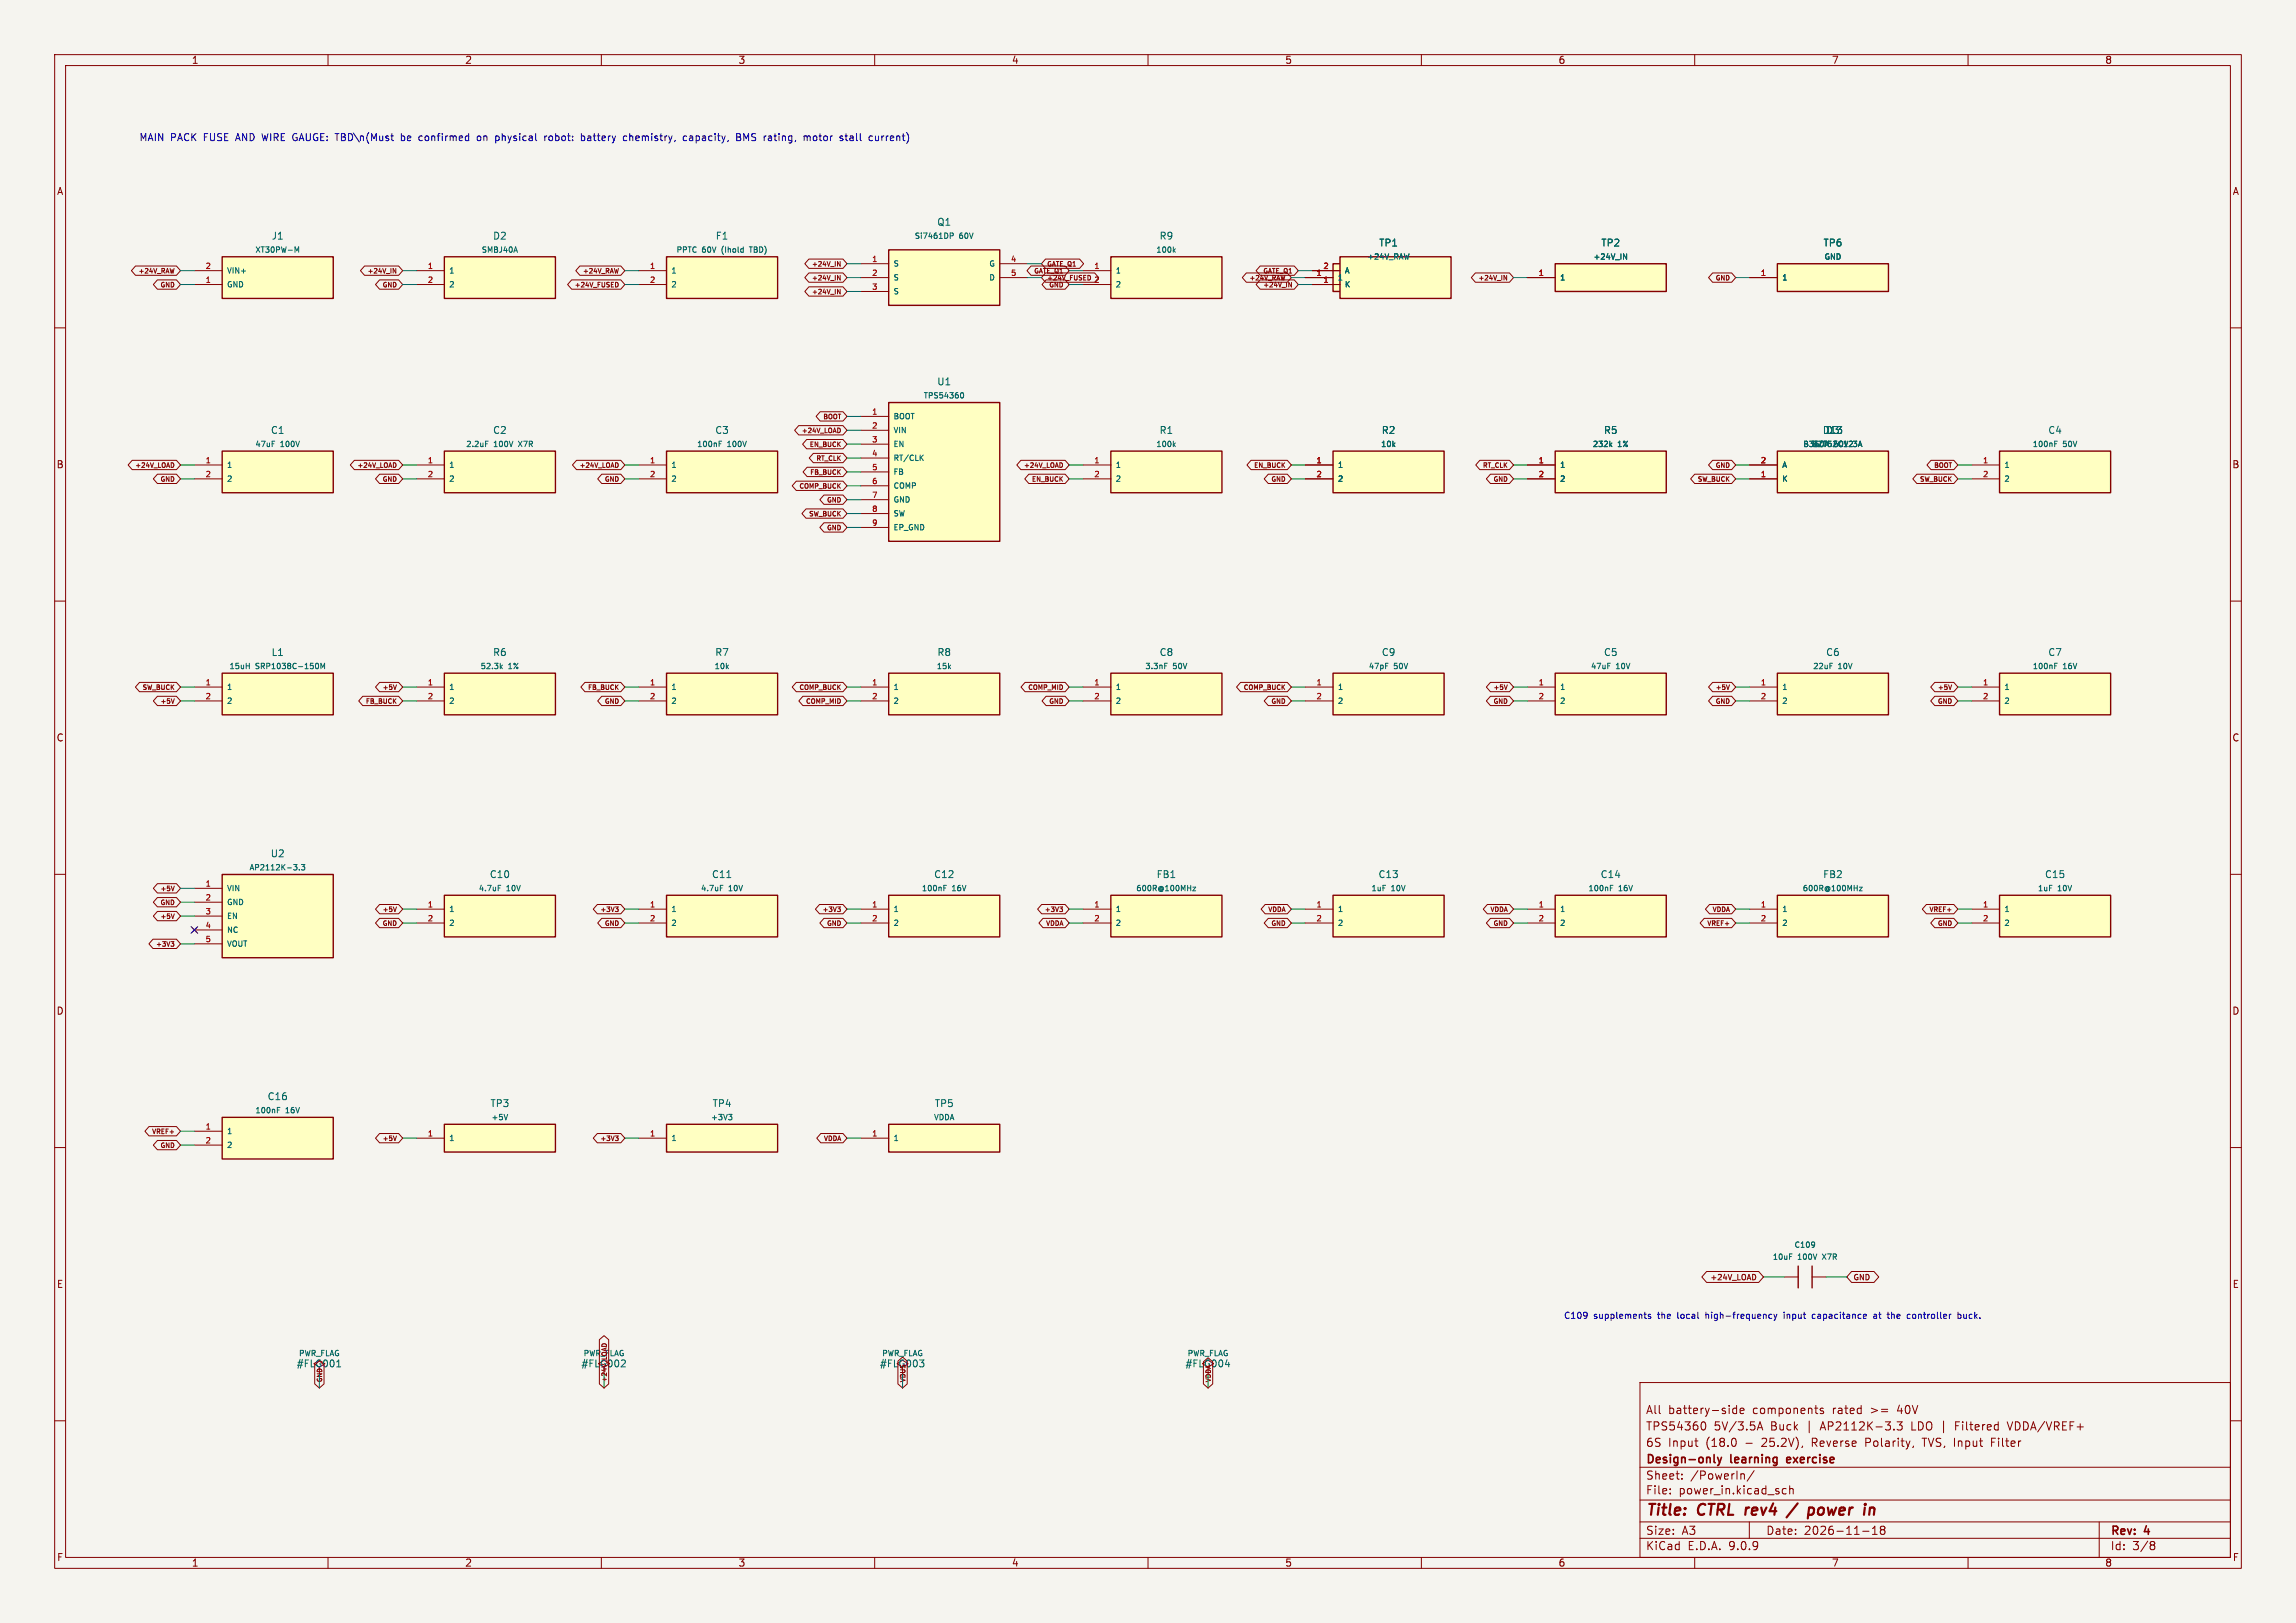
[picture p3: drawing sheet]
<svg xmlns="http://www.w3.org/2000/svg" width="420mm" height="297mm" viewBox="0 0 420 297" stroke-linecap="round" stroke-linejoin="round" font-family="sans-serif">
<defs><g id="words">
<g font-size="2.8" fill="#840000">
<text x="301" y="277.9">Title:</text>
<text x="310.6" y="277.9">CTRL</text>
<text x="320.1" y="277.9">rev4</text>
<text x="333.2" y="277.9">power</text>
</g>
<g font-size="2.1" fill="#840000">
<text x="301" y="262">TPS54360</text>
<text x="301" y="259">All</text>
<text x="305.1" y="259">battery-side</text>
<text x="313.5" y="262">5V/3.5A</text>
<text x="320.7" y="259">components</text>
<text x="323.9" y="262">Buck</text>
<text x="330.6" y="262">|</text>
<text x="333.3" y="262">AP2112K-3.3</text>
<text x="335.4" y="259">rated</text>
<text x="342.5" y="259">&gt;=</text>
<text x="347.5" y="259">40V</text>
<text x="350.1" y="262">LDO</text>
<text x="358.4" y="262">Filtered</text>
<text x="368.2" y="262">VDDA/VREF+</text>
<text x="301" y="268.2">Design-only</text>
<text x="301" y="265">6S</text>
<text x="305.1" y="265">Input</text>
<text x="312.1" y="265">(18.0</text>
<text x="316.7" y="268.2">learning</text>
<text x="319.4" y="265">-</text>
<text x="322.5" y="265">25.2V),</text>
<text x="327.5" y="268.2">exercise</text>
<text x="331.8" y="265">Reverse</text>
<text x="341.8" y="265">Polarity,</text>
<text x="352.4" y="265">TVS, Input</text>
<text x="365.3" y="265">Filter</text>
<text x="301" y="273.7">File:</text>
<text x="301" y="271">Sheet:</text>
<text x="307.1" y="273.7">power_in.kicad_sch</text>
<text x="309.2" y="271">/PowerIn/</text>
<text x="301" y="281.1">Size:</text>
<text x="307.6" y="281.1">A3</text>
<text x="323" y="281.1">Date:</text>
<text x="330" y="281.1">2026-11-18</text>
<text x="386" y="281.3">Rev:</text>
<text x="392.4" y="281.3">4</text>
<text x="301" y="283.9">KiCad</text>
<text x="308.7" y="283.9">E.D.A.</text>
<text x="316.3" y="283.9">9.0.9</text>
<text x="386" y="283.9">Id:</text>
<text x="390.1" y="283.9">3/8</text>
</g>
<g font-size="1.8" fill="#840000">
<text x="35" y="11.9">1</text>
<text x="85" y="11.9">2</text>
<text x="135" y="11.9">3</text>
<text x="185" y="11.9">4</text>
<text x="235" y="11.9">5</text>
<text x="285" y="11.9">6</text>
<text x="335" y="11.9">7</text>
<text x="385" y="11.9">8</text>
<text x="10.3" y="35.9">A</text>
<text x="408.3" y="35.9">A</text>
<text x="10.3" y="85.9">B</text>
<text x="408.2" y="85.9">B</text>
<text x="10.3" y="135.9">C</text>
<text x="408.2" y="135.9">C</text>
<text x="10.3" y="185.9">D</text>
<text x="408.2" y="185.9">D</text>
<text x="10.3" y="235.9">E</text>
<text x="408.3" y="235.9">E</text>
<text x="10.3" y="285.9">F</text>
<text x="35" y="286.9">1</text>
<text x="85" y="286.9">2</text>
<text x="135" y="286.9">3</text>
<text x="185" y="286.9">4</text>
<text x="235" y="286.9">5</text>
<text x="285" y="286.9">6</text>
<text x="335" y="286.9">7</text>
<text x="385" y="286.9">8</text>
<text x="408.3" y="285.9">F</text>
</g>
<g font-size="1.8" fill="#0000c2">
<text x="25.4" y="26">MAIN PACK</text>
<text x="37.4" y="26">FUSE AND WIRE GAUGE: TBD\n(Must</text>
<text x="74.4" y="26">be</text>
<text x="77.9" y="26">confirmed</text>
<text x="88.7" y="26">on</text>
<text x="92.2" y="26">physical</text>
<text x="101.4" y="26">robot:</text>
<text x="108.3" y="26">battery</text>
<text x="116.2" y="26">chemistry,</text>
<text x="127.4" y="26">capacity,</text>
<text x="137.3" y="26">BMS</text>
<text x="142.5" y="26">rating,</text>
<text x="150" y="26">motor</text>
<text x="156.8" y="26">stall</text>
<text x="162.4" y="26">current)</text>
</g>
<g font-size="1.8" fill="#006464">
<text x="171.3" y="41.5">Q1</text>
<text x="49.6" y="44">J1</text>
<text x="90.1" y="44">D2</text>
<text x="130.8" y="44">F1</text>
<text x="212" y="44">R9</text>
<text x="252.2" y="45.3">TP1</text>
<text x="292.8" y="45.3">TP2</text>
<text x="333.5" y="45.3">TP6</text>
<text x="171.3" y="70.7">U1</text>
<text x="49.5" y="79.6">C1</text>
<text x="90.1" y="79.6">C2</text>
<text x="130.7" y="79.6">C3</text>
<text x="212" y="79.6">R1</text>
<text x="252.7" y="79.6">R2</text>
<text x="293.3" y="79.6">R5</text>
<text x="333.3" y="79.6">D13</text>
<text x="333.9" y="79.6">D3</text>
<text x="374.6" y="79.6">C4</text>
<text x="49.6" y="120.2">L1</text>
<text x="90.1" y="120.2">R6</text>
<text x="130.7" y="120.2">R7</text>
<text x="171.4" y="120.2">R8</text>
<text x="212" y="120.2">C8</text>
<text x="252.7" y="120.2">C9</text>
<text x="293.3" y="120.2">C5</text>
<text x="333.9" y="120.2">C6</text>
<text x="374.6" y="120.2">C7</text>
<text x="49.4" y="157.1">U2</text>
<text x="89.5" y="160.9">C10</text>
<text x="130.1" y="160.9">C11</text>
<text x="170.8" y="160.9">C12</text>
<text x="211.5" y="160.9">FB1</text>
<text x="252.1" y="160.9">C13</text>
<text x="292.7" y="160.9">C14</text>
<text x="333.4" y="160.9">FB2</text>
<text x="374" y="160.9">C15</text>
<text x="48.9" y="201.5">C16</text>
<text x="89.6" y="202.8">TP3</text>
<text x="130.3" y="202.8">TP4</text>
<text x="170.9" y="202.8">TP5</text>
<text x="54.2" y="250.4">#FLG001</text>
<text x="106.2" y="250.4">#FLG002</text>
<text x="160.9" y="250.4">#FLG003</text>
<text x="216.7" y="250.4">#FLG004</text>
</g>
<g font-size="1.6" fill="#0000c2">
<text x="286" y="241.6">C109</text>
<text x="291.5" y="241.6">supplements</text>
<text x="303.4" y="241.6">the</text>
<text x="307.2" y="241.6">local</text>
<text x="312.6" y="241.6">high-frequency</text>
<text x="327.1" y="241.6">input</text>
<text x="332.5" y="241.6">capacitance</text>
<text x="344" y="241.6">at</text>
<text x="346.8" y="241.6">the</text>
<text x="350.6" y="241.6">controller</text>
<text x="360.1" y="241.6">buck.</text>
</g>
<g font-size="1.4" fill="#006464">
<text x="46.6" y="46.4">XT30PW-M</text>
<text x="88" y="46.4">SMBJ40A</text>
<text x="123.6" y="46.4">PPTC</text>
<text x="128.4" y="46.4">60V</text>
<text x="132.2" y="46.4">(Ihold</text>
<text x="137.6" y="46.4">TBD)</text>
<text x="167.2" y="43.9">Si7461DP</text>
<text x="175.5" y="43.9">60V</text>
<text x="211.4" y="46.4">100k</text>
<text x="250" y="47.7">+24V_RAW</text>
<text x="291.4" y="47.7">+24V_IN</text>
<text x="333.6" y="47.7">GND</text>
<text x="41.4" y="50.3">VIN+</text>
<text x="41.4" y="52.8">GND</text>
<text x="82.1" y="50.3">1</text>
<text x="82.1" y="52.8">2</text>
<text x="122.7" y="50.3">1</text>
<text x="122.7" y="52.8">2</text>
<text x="163.4" y="49">S</text>
<text x="163.4" y="51.5">S</text>
<text x="180.8" y="49">G</text>
<text x="180.8" y="51.5">D</text>
<text x="204" y="50.3">1</text>
<text x="204" y="52.8">2</text>
<text x="244.6" y="51.5">1</text>
<text x="245.9" y="50.3">A</text>
<text x="245.9" y="52.8">K</text>
<text x="285.3" y="51.5">1</text>
<text x="325.9" y="51.5">1</text>
<text x="163.4" y="54.1">S</text>
<text x="163.4" y="76.9">BOOT</text>
<text x="168.9" y="73.1">TPS54360</text>
<text x="46.6" y="82">47uF</text>
<text x="51.3" y="82">100V</text>
<text x="85.2" y="82">2.2uF</text>
<text x="90.3" y="82">100V</text>
<text x="95.1" y="82">X7R</text>
<text x="127.4" y="82">100nF</text>
<text x="133" y="82">100V</text>
<text x="163.4" y="79.5">VIN</text>
<text x="163.4" y="82">EN</text>
<text x="211.4" y="82">100k</text>
<text x="252.5" y="82">10k</text>
<text x="291.2" y="82">232k</text>
<text x="295.9" y="82">1%</text>
<text x="329.7" y="82">B360A</text>
<text x="331.4" y="82">BZT52C12</text>
<text x="335.5" y="82">60V</text>
<text x="339.3" y="82">3A</text>
<text x="371.7" y="82">100nF</text>
<text x="377.4" y="82">50V</text>
<text x="41.4" y="85.8">1</text>
<text x="41.4" y="88.4">2</text>
<text x="82.1" y="85.8">1</text>
<text x="82.1" y="88.4">2</text>
<text x="122.7" y="85.8">1</text>
<text x="122.7" y="88.4">2</text>
<text x="163.4" y="84.5">RT/CLK</text>
<text x="163.4" y="87.1">FB</text>
<text x="163.4" y="89.6">COMP</text>
<text x="204" y="85.8">1</text>
<text x="204" y="88.4">2</text>
<text x="244.6" y="85.8">1</text>
<text x="244.6" y="88.4">2</text>
<text x="285.3" y="85.8">1</text>
<text x="285.3" y="88.4">2</text>
<text x="325.9" y="85.8">A</text>
<text x="325.9" y="88.4">K</text>
<text x="366.6" y="85.8">1</text>
<text x="366.6" y="88.4">2</text>
<text x="163.4" y="92.2">GND</text>
<text x="163.4" y="94.7">SW</text>
<text x="163.4" y="97.2">EP_GND</text>
<text x="41.9" y="122.6">15uH</text>
<text x="46.7" y="122.6">SRP1038C-150M</text>
<text x="87.8" y="122.6">52.3k</text>
<text x="93" y="122.6">1%</text>
<text x="130.6" y="122.6">10k</text>
<text x="171.2" y="122.6">15k</text>
<text x="209.4" y="122.6">3.3nF</text>
<text x="214.6" y="122.6">50V</text>
<text x="250.3" y="122.6">47pF</text>
<text x="255" y="122.6">50V</text>
<text x="290.9" y="122.6">47uF</text>
<text x="295.6" y="122.6">10V</text>
<text x="331.6" y="122.6">22uF</text>
<text x="336.2" y="122.6">10V</text>
<text x="371.7" y="122.6">100nF</text>
<text x="377.4" y="122.6">16V</text>
<text x="41.4" y="126.5">1</text>
<text x="41.4" y="129">2</text>
<text x="82.1" y="126.5">1</text>
<text x="82.1" y="129">2</text>
<text x="122.7" y="126.5">1</text>
<text x="122.7" y="129">2</text>
<text x="163.4" y="126.5">1</text>
<text x="163.4" y="129">2</text>
<text x="204" y="126.5">1</text>
<text x="204" y="129">2</text>
<text x="244.6" y="126.5">1</text>
<text x="244.6" y="129">2</text>
<text x="285.3" y="126.5">1</text>
<text x="285.3" y="129">2</text>
<text x="325.9" y="126.5">1</text>
<text x="325.9" y="129">2</text>
<text x="366.6" y="126.5">1</text>
<text x="366.6" y="129">2</text>
<text x="45.5" y="159.5">AP2112K-3.3</text>
<text x="41.4" y="163.3">VIN</text>
<text x="41.4" y="165.8">GND</text>
<text x="82.1" y="167.1">1</text>
<text x="87.5" y="163.3">4.7uF</text>
<text x="92.6" y="163.3">10V</text>
<text x="122.7" y="167.1">1</text>
<text x="128.1" y="163.3">4.7uF</text>
<text x="133.3" y="163.3">10V</text>
<text x="163.4" y="167.1">1</text>
<text x="168.5" y="163.3">100nF</text>
<text x="174.2" y="163.3">16V</text>
<text x="204" y="167.1">1</text>
<text x="207.7" y="163.3">600R@100MHz</text>
<text x="244.6" y="167.1">1</text>
<text x="250.8" y="163.3">1uF</text>
<text x="254.5" y="163.3">10V</text>
<text x="285.3" y="167.1">1</text>
<text x="290.4" y="163.3">100nF</text>
<text x="296.1" y="163.3">16V</text>
<text x="325.9" y="167.1">1</text>
<text x="329.7" y="163.3">600R@100MHz</text>
<text x="366.6" y="167.1">1</text>
<text x="372.7" y="163.3">1uF</text>
<text x="376.4" y="163.3">10V</text>
<text x="41.4" y="168.4">EN</text>
<text x="41.4" y="170.9">NC</text>
<text x="41.4" y="173.4">VOUT</text>
<text x="82.1" y="169.6">2</text>
<text x="122.7" y="169.6">2</text>
<text x="163.4" y="169.6">2</text>
<text x="204" y="169.6">2</text>
<text x="244.6" y="169.6">2</text>
<text x="285.3" y="169.6">2</text>
<text x="325.9" y="169.6">2</text>
<text x="366.6" y="169.6">2</text>
<text x="46.6" y="203.9">100nF</text>
<text x="52.2" y="203.9">16V</text>
<text x="41.4" y="207.7">1</text>
<text x="82.1" y="209">1</text>
<text x="89.8" y="205.2">+5V</text>
<text x="122.7" y="209">1</text>
<text x="130" y="205.2">+3V3</text>
<text x="163.4" y="209">1</text>
<text x="170.7" y="205.2">VDDA</text>
<text x="41.4" y="210.3">2</text>
<text x="324.2" y="230.7">10uF</text>
<text x="328.1" y="228.5">C109</text>
<text x="328.9" y="230.7">100V</text>
<text x="333.6" y="230.7">X7R</text>
<text x="54.6" y="248.4">PWR_FLAG</text>
<text x="106.6" y="248.4">PWR_FLAG</text>
<text x="161.3" y="248.4">PWR_FLAG</text>
<text x="217.1" y="248.4">PWR_FLAG</text>
</g>
<g font-size="1.4" fill="#a90000">
<text x="37.5" y="49.3">2</text>
<text x="37.5" y="51.8">1</text>
<text x="78.1" y="49.3">1</text>
<text x="78.1" y="51.8">2</text>
<text x="118.8" y="49.3">1</text>
<text x="118.8" y="51.8">2</text>
<text x="159.4" y="48">1</text>
<text x="159.4" y="50.5">2</text>
<text x="159.4" y="53.1">3</text>
<text x="184.8" y="48">4</text>
<text x="184.8" y="50.5">5</text>
<text x="200.1" y="49.3">1</text>
<text x="200.1" y="51.8">2</text>
<text x="240.7" y="50.5">1</text>
<text x="242" y="49.3">2</text>
<text x="242" y="51.8">1</text>
<text x="281.3" y="50.5">1</text>
<text x="322" y="50.5">1</text>
<text x="159.4" y="75.9">1</text>
<text x="159.4" y="78.5">2</text>
<text x="159.4" y="81">3</text>
<text x="159.4" y="83.6">4</text>
<text x="37.5" y="84.8">1</text>
<text x="37.5" y="87.4">2</text>
<text x="78.1" y="84.8">1</text>
<text x="78.1" y="87.4">2</text>
<text x="118.8" y="84.8">1</text>
<text x="118.8" y="87.4">2</text>
<text x="159.4" y="86.1">5</text>
<text x="159.4" y="88.6">6</text>
<text x="200.1" y="84.8">1</text>
<text x="200.1" y="87.4">2</text>
<text x="240.7" y="84.8">1</text>
<text x="240.7" y="87.4">2</text>
<text x="281.3" y="84.8">1</text>
<text x="281.3" y="87.4">2</text>
<text x="322" y="84.8">2</text>
<text x="322" y="87.4">1</text>
<text x="362.6" y="84.8">1</text>
<text x="362.6" y="87.4">2</text>
<text x="159.4" y="91.2">7</text>
<text x="159.4" y="93.7">8</text>
<text x="159.4" y="96.3">9</text>
<text x="37.5" y="125.5">1</text>
<text x="78.1" y="125.5">1</text>
<text x="118.8" y="125.5">1</text>
<text x="159.4" y="125.5">1</text>
<text x="200.1" y="125.5">1</text>
<text x="240.7" y="125.5">1</text>
<text x="281.3" y="125.5">1</text>
<text x="322" y="125.5">1</text>
<text x="362.6" y="125.5">1</text>
<text x="37.5" y="128">2</text>
<text x="78.1" y="128">2</text>
<text x="118.8" y="128">2</text>
<text x="159.4" y="128">2</text>
<text x="200.1" y="128">2</text>
<text x="240.7" y="128">2</text>
<text x="281.3" y="128">2</text>
<text x="322" y="128">2</text>
<text x="362.6" y="128">2</text>
<text x="37.5" y="162.3">1</text>
<text x="37.5" y="164.8">2</text>
<text x="37.5" y="167.4">3</text>
<text x="78.1" y="166.1">1</text>
<text x="118.8" y="166.1">1</text>
<text x="159.4" y="166.1">1</text>
<text x="200.1" y="166.1">1</text>
<text x="240.7" y="166.1">1</text>
<text x="281.3" y="166.1">1</text>
<text x="322" y="166.1">1</text>
<text x="362.6" y="166.1">1</text>
<text x="37.5" y="169.9">4</text>
<text x="37.5" y="172.5">5</text>
<text x="78.1" y="168.7">2</text>
<text x="118.8" y="168.7">2</text>
<text x="159.4" y="168.7">2</text>
<text x="200.1" y="168.7">2</text>
<text x="240.7" y="168.7">2</text>
<text x="281.3" y="168.7">2</text>
<text x="322" y="168.7">2</text>
<text x="362.6" y="168.7">2</text>
<text x="37.5" y="206.8">1</text>
<text x="37.5" y="209.3">2</text>
<text x="78.1" y="208">1</text>
<text x="118.8" y="208">1</text>
<text x="159.4" y="208">1</text>
</g>
<g font-size="1.4" fill="#840000">
<text x="312.7" y="234.5">+24V_LOAD</text>
<text x="338.9" y="234.5">GND</text>
</g>
<g font-size="1.2" fill="#840000">
<text x="25.2" y="50.2">+24V_RAW</text>
<text x="29.2" y="52.8">GND</text>
<text x="67.1" y="50.2">+24V_IN</text>
<text x="69.8" y="52.8">GND</text>
<text x="105" y="52.8">+24V_FUSED</text>
<text x="106.5" y="50.2">+24V_RAW</text>
<text x="148.4" y="49">+24V_IN</text>
<text x="148.4" y="51.5">+24V_IN</text>
<text x="189" y="50.2">GATE_Q1</text>
<text x="191.5" y="49">GATE_Q1</text>
<text x="191.5" y="51.5">+24V_FUSED</text>
<text x="191.7" y="52.8">GND</text>
<text x="228.4" y="51.5">+24V_RAW</text>
<text x="230.9" y="52.8">+24V_IN</text>
<text x="230.9" y="50.2">GATE_Q1</text>
<text x="270.3" y="51.5">+24V_IN</text>
<text x="313.7" y="51.5">GND</text>
<text x="148.4" y="54.1">+24V_IN</text>
<text x="150.4" y="76.9">BOOT</text>
<text x="146.5" y="79.5">+24V_LOAD</text>
<text x="147.9" y="82">EN_BUCK</text>
<text x="24.6" y="85.8">+24V_LOAD</text>
<text x="29.2" y="88.3">GND</text>
<text x="65.2" y="85.8">+24V_LOAD</text>
<text x="69.8" y="88.3">GND</text>
<text x="105.9" y="85.8">+24V_LOAD</text>
<text x="110.5" y="88.3">GND</text>
<text x="146" y="89.6">COMP_BUCK</text>
<text x="148" y="87.1">FB_BUCK</text>
<text x="149.2" y="84.5">RT_CLK</text>
<text x="187.1" y="85.8">+24V_LOAD</text>
<text x="188.6" y="88.3">EN_BUCK</text>
<text x="229.2" y="85.8">EN_BUCK</text>
<text x="232.4" y="88.3">GND</text>
<text x="271.1" y="85.8">RT_CLK</text>
<text x="273" y="88.3">GND</text>
<text x="310.4" y="88.3">SW_BUCK</text>
<text x="313.7" y="85.8">GND</text>
<text x="351" y="88.3">SW_BUCK</text>
<text x="353.6" y="85.8">BOOT</text>
<text x="147.8" y="94.7">SW_BUCK</text>
<text x="151.1" y="92.2">GND</text>
<text x="151.1" y="97.2">GND</text>
<text x="25.9" y="126.4">SW_BUCK</text>
<text x="29.2" y="129">+5V</text>
<text x="66.7" y="129">FB_BUCK</text>
<text x="69.8" y="126.4">+5V</text>
<text x="107.4" y="126.4">FB_BUCK</text>
<text x="110.5" y="129">GND</text>
<text x="146" y="126.4">COMP_BUCK</text>
<text x="147.3" y="129">COMP_MID</text>
<text x="187.9" y="126.4">COMP_MID</text>
<text x="191.7" y="129">GND</text>
<text x="227.3" y="126.4">COMP_BUCK</text>
<text x="232.4" y="129">GND</text>
<text x="273" y="126.4">+5V</text>
<text x="273" y="129">GND</text>
<text x="313.7" y="129">GND</text>
<text x="313.7" y="126.4">+5V</text>
<text x="354.3" y="129">GND</text>
<text x="354.3" y="126.4">+5V</text>
<text x="29.2" y="163.3">+5V</text>
<text x="29.2" y="165.8">GND</text>
<text x="69.8" y="167.1">+5V</text>
<text x="109.7" y="167.1">+3V3</text>
<text x="150.3" y="167.1">+3V3</text>
<text x="190.9" y="167.1">+3V3</text>
<text x="231.8" y="167.1">VDDA</text>
<text x="272.5" y="167.1">VDDA</text>
<text x="313.1" y="167.1">VDDA</text>
<text x="352.8" y="167.1">VREF+</text>
<text x="28.4" y="173.4">+3V3</text>
<text x="29.2" y="168.4">+5V</text>
<text x="69.8" y="169.6">GND</text>
<text x="110.5" y="169.6">GND</text>
<text x="151.1" y="169.6">GND</text>
<text x="191.2" y="169.6">VDDA</text>
<text x="232.4" y="169.6">GND</text>
<text x="273" y="169.6">GND</text>
<text x="312.1" y="169.6">VREF+</text>
<text x="354.3" y="169.6">GND</text>
<text x="27.6" y="207.7">VREF+</text>
<text x="69.8" y="209">+5V</text>
<text x="109.7" y="209">+3V3</text>
<text x="150.5" y="209">VDDA</text>
<text x="29.2" y="210.3">GND</text>
<text x="59.1" y="253" transform="rotate(-90 59.1 253)">GND</text>
<text x="111.2" y="253" transform="rotate(-90 111.2 253)">+24V_LOAD</text>
<text x="165.8" y="253" transform="rotate(-90 165.8 253)">VBUS</text>
<text x="221.7" y="253" transform="rotate(-90 221.7 253)">VDDA</text>
</g>
</g></defs>
<path d="M0 0h420v297h-420z" fill="#f5f4ef" stroke="#f5f4ef" stroke-width=".18"/>
<g fill="none" stroke="#840000" stroke-width=".18">
<path d="M10 10h400v277h-400zM12 12h396v273h-396zM60 10v2M110 10v2M160 10v2M210 10v2M260 10v2M310 10v2M360 10v2M10 60h2M408 60h2M10 110h2"/>
<path d="M408 110h2M10 160h2M408 160h2M10 210h2M408 210h2M300 253h108v32h-108zM317.7 257.2v1.5M317.7 257.8l-.5-.1-.3 .3v.4l.2 .2h.6M318.3 258.2l.7-.2-.1-.2-.4-.1-.2 .2 .1 .7h.5M333.5 257.8l-.3-.1-.3 .2 .1 .2 .5 .2v.3h-.6M10 260h2M300 278.5h108"/>
<path d="M300 274.5h108M300 268.5h108M305.5 273.2v.2M305.5 272.5v.1M307.7 270.5v.2M307.7 269.8v.1M310 263.7h.6M310.4 264.7h.2M311.4 260.3l.1-.1a.8 .8 0 0 1 .5 .7 .8 .8 0 0 1-.5 .8l-.1-.1M317.4 263.3l.2 .5-.2 .7M318.7 269.7h.2l.2 .2v.8M320 278.5v3"/>
<path d="M320.9 269.1l-1.3 1.9M321.4 261.7l.5-1.5 .5 1.5M321.6 261.3h.7M326.7 272.5l-.4-.1-.3 .3v.4l.2 .2h.5M327.4 272.5l.2-.1 .3 .1 .1 .9M327.4 271.9v1.5M342.5 279.7l.4-.4v1.5M344.2 279.9l-.3 .3 .1 .4 .2 .2 .5-.1 .1-.2-.1-.4-.2-.2M344.2 279.9l-.3-.3 .3-.3 .5 .1 .1 .2-.3 .3M344.2 279.9h.3M346.4 261.5v.2M347 260.2h.9l-.5 .6 .5 .1v.6l-.2 .2h-.5l-.2-.2"/>
<path d="M350 264.6l-.1 .3M351.6 263.2h.8M355.5 260v2.2M357.7 260.9h.5M358.4 260.2h-.7v1.5M364.3 263.9h.5M365 263.2h-.7v1.5M367.2 260.2l.5 1.5M384 278.5v6.5M408 260h2M60 285v2M110 285v2"/>
<path d="M160 285v2M210 285v2M260 285v2M300 281.5h108M310 285v2M340.7 280.2h1.2M342.5 280.8h.9M360 285v2M393.6 282.1l.4 .1 .2 .2-.3 .3M393.6 282.7h.3M393.9 282.7l.2 .2 .1 .4-.2 .2-.4 .1"/>
</g>
<path d="M319.4 275.9l-.2 1.3M328.8 275.1l-2 2.6M330.9 276l.2-.1 .6 .1 .1 .3v.5a.66 .66 0 0 1-1 .3M330.9 275.9l-.2 2M341.2 275.2l-.1 .1 .1 .1M341.2 275.2l.1 .1-.1 .1M341.2 275.2v.2M342.6 275.9l.3 .3-.1 1" fill="none" stroke="#840000" stroke-width=".4"/>
<path d="M313.6 267.6l.2 .1M314.2 266.7l.3 1M314.5 267.7l-.3 .5M314.9 266.7l-.4 1M326.9 266.8v.8M327.5 267l-.7 .2" fill="none" stroke="#840000" stroke-width=".3"/>
<path d="M203.2 163.8h20.3v7.7h-20.3z" fill="#ffffc2"/>
<path d="M203.2 163.8h20.3v7.7h-20.3z" fill="none" stroke="#840000" stroke-width=".25"/>
<path d="M198.1 166.4h5.1M198.1 168.9h5.1" fill="none" stroke="#840000" stroke-width=".18"/>
<path d="M218.2 162.3h.5l-.5 .7h.5" fill="none" stroke="#006464" stroke-width=".18"/>
<path d="M40.6 47h20.4v7.6h-20.4z" fill="#ffffc2"/>
<path d="M40.6 47h20.4v7.6h-20.4z" fill="none" stroke="#840000" stroke-width=".25"/>
<path d="M35.6 49.5h5M35.6 52.1h5" fill="none" stroke="#840000" stroke-width=".18"/>
<path d="M54 45.2l.3 .7 .3-.7v1" fill="none" stroke="#006464" stroke-width=".18"/>
<path d="M365.8 82.6h20.3v7.6h-20.3z" fill="#ffffc2"/>
<path d="M365.8 82.6h20.3v7.6h-20.3z" fill="none" stroke="#840000" stroke-width=".25"/>
<path d="M360.7 85.1h5.1M360.7 87.6h5.1" fill="none" stroke="#840000" stroke-width=".18"/>
<path d="M375.8 81.2h.4M375.8 80.7h.5" fill="none" stroke="#006464" stroke-width=".18"/>
<path d="M121.9 47h20.3v7.6h-20.3z" fill="#ffffc2"/>
<path d="M121.9 47h20.3v7.6h-20.3z" fill="none" stroke="#840000" stroke-width=".25"/>
<path d="M116.8 49.5h5.1M116.8 52.1h5.1" fill="none" stroke="#840000" stroke-width=".18"/>
<path d="M137.1 45.2h.5" fill="none" stroke="#006464" stroke-width=".18"/>
<path d="M243.8 163.8h20.4v7.7h-20.4z" fill="#ffffc2"/>
<path d="M243.8 163.8h20.4v7.7h-20.4z" fill="none" stroke="#840000" stroke-width=".25"/>
<path d="M238.8 166.4h5M238.8 168.9h5" fill="none" stroke="#840000" stroke-width=".18"/>
<path d="M325.1 82.6h20.3v7.6h-20.3z" fill="#ffffc2"/>
<path d="M325.1 82.6h20.3v7.6h-20.3z" fill="none" stroke="#840000" stroke-width=".25"/>
<path d="M320 85.1h5.1M320 87.6h5.1" fill="none" stroke="#840000" stroke-width=".18"/>
<path d="M203.2 47h20.3v7.6h-20.3z" fill="#ffffc2"/>
<path d="M203.2 47h20.3v7.6h-20.3z" fill="none" stroke="#840000" stroke-width=".25"/>
<path d="M198.1 49.5h5.1M198.1 52.1h5.1" fill="none" stroke="#840000" stroke-width=".18"/>
<path d="M214.7 45.8l.3 .4M215 45.5l-.4 .4" fill="none" stroke="#006464" stroke-width=".18"/>
<path d="M81.3 47h20.3v7.6h-20.3z" fill="#ffffc2"/>
<path d="M81.3 47h20.3v7.6h-20.3z" fill="none" stroke="#840000" stroke-width=".25"/>
<path d="M76.2 49.5h5.1M76.2 52.1h5.1M165.1 250.2l1-.6-1-.7-1 .7 1 .6v1.3" fill="none" stroke="#840000" stroke-width=".18"/>
<path d="M168.8 249.3l.2 .3v.3l-.2 .2M169 248.9l-.4 .4" fill="none" stroke="#006464" stroke-width=".18"/>
<path d="M325.1 48.3h20.3v5h-20.3z" fill="#ffffc2"/>
<path d="M325.1 48.3h20.3v5h-20.3z" fill="none" stroke="#840000" stroke-width=".25"/>
<path d="M320 50.8h5.1" fill="none" stroke="#840000" stroke-width=".18"/>
<path d="M162.6 163.8h20.3v7.7h-20.3z" fill="#ffffc2"/>
<path d="M162.6 163.8h20.3v7.7h-20.3z" fill="none" stroke="#840000" stroke-width=".25"/>
<path d="M157.5 166.4h5.1M157.5 168.9h5.1" fill="none" stroke="#840000" stroke-width=".18"/>
<path d="M172.6 162.5h.4M172.6 162h.5" fill="none" stroke="#006464" stroke-width=".18"/>
<path d="M162.6 73.7h20.3v25.4h-20.3z" fill="#ffffc2"/>
<path d="M162.6 73.7h20.3v25.4h-20.3z" fill="none" stroke="#840000" stroke-width=".25"/>
<path d="M157.5 76.2h5.1M157.5 78.7h5.1M157.5 81.3h5.1M157.5 83.8h5.1M157.5 86.4h5.1M157.5 88.9h5.1M157.5 91.4h5.1M157.5 94h5.1M157.5 96.5h5.1" fill="none" stroke="#840000" stroke-width=".18"/>
<path d="M175.8 71.9l.1-.1a.53 .53 0 0 1 .4 .5 .53 .53 0 0 1-.4 .5h-.1M168.5 83.7l.4 .6M168.9 83.3l-.6 .5" fill="none" stroke="#006464" stroke-width=".18"/>
<path d="M243.8 48.3h20.4v5h-20.4z" fill="#ffffc2"/>
<path d="M243.8 48.3h20.4v5h-20.4z" fill="none" stroke="#840000" stroke-width=".25"/>
<path d="M238.8 50.8h5M110.5 250.2l1-.6-1-.7-1 .7 1 .6v1.3" fill="none" stroke="#840000" stroke-width=".18"/>
<path d="M114.3 249v.4l-.7 .7h.8" fill="none" stroke="#006464" stroke-width=".18"/>
<path d="M121.9 82.6h20.3v7.6h-20.3z" fill="#ffffc2"/>
<path d="M121.9 82.6h20.3v7.6h-20.3z" fill="none" stroke="#840000" stroke-width=".25"/>
<path d="M116.8 85.1h5.1M116.8 87.6h5.1M221 250.2l1-.6-1-.7-1 .7 1 .6v1.3" fill="none" stroke="#840000" stroke-width=".18"/>
<path d="M131.5 81.2h.4M131.5 80.7h.5M224.2 249.7h.7M224.8 249.3v.8" fill="none" stroke="#006464" stroke-width=".18"/>
<path d="M162.6 205.7h20.3v5.1h-20.3z" fill="#ffffc2"/>
<path d="M162.6 205.7h20.3v5.1h-20.3z" fill="none" stroke="#840000" stroke-width=".25"/>
<path d="M157.5 208.3h5.1" fill="none" stroke="#840000" stroke-width=".18"/>
<path d="M81.3 163.8h20.3v7.7h-20.3z" fill="#ffffc2"/>
<path d="M81.3 163.8h20.3v7.7h-20.3z" fill="none" stroke="#840000" stroke-width=".25"/>
<path d="M76.2 166.4h5.1M76.2 168.9h5.1" fill="none" stroke="#840000" stroke-width=".18"/>
<path d="M91.1 162h.5" fill="none" stroke="#006464" stroke-width=".18"/>
<path d="M162.6 123.2h20.3v7.6h-20.3z" fill="#ffffc2"/>
<path d="M162.6 123.2h20.3v7.6h-20.3z" fill="none" stroke="#840000" stroke-width=".25"/>
<path d="M157.5 125.7h5.1M157.5 128.3h5.1" fill="none" stroke="#840000" stroke-width=".18"/>
<path d="M203.2 82.6h20.3v7.6h-20.3z" fill="#ffffc2"/>
<path d="M203.2 82.6h20.3v7.6h-20.3z" fill="none" stroke="#840000" stroke-width=".25"/>
<path d="M198.1 85.1h5.1M198.1 87.6h5.1" fill="none" stroke="#840000" stroke-width=".18"/>
<path d="M214.7 81.4l.3 .3M215 81.1l-.4 .3" fill="none" stroke="#006464" stroke-width=".18"/>
<path d="M245.1 47h20.3v7.6h-20.3z" fill="#ffffc2"/>
<path d="M245.1 47h20.3v7.6h-20.3z" fill="none" stroke="#840000" stroke-width=".25"/>
<path d="M240 49.5h5.1M240 52.1h5.1" fill="none" stroke="#840000" stroke-width=".18"/>
<path d="M338.4 80.7h.3l.2 .2M338.9 81l-.7 .7h.7" fill="none" stroke="#006464" stroke-width=".18"/>
<path d="M284.5 48.3h20.3v5h-20.3z" fill="#ffffc2"/>
<path d="M284.5 48.3h20.3v5h-20.3z" fill="none" stroke="#840000" stroke-width=".25"/>
<path d="M279.4 50.8h5.1M58.4 250.2l1-.6-1-.7-1 .7 1 .6v1.3" fill="none" stroke="#840000" stroke-width=".18"/>
<path d="M297 46.4l.5 1v-1M61.6 250.1h.7M61.7 249.2l.3-.3v1.2" fill="none" stroke="#006464" stroke-width=".18"/>
<path d="M243.8 82.6h20.4v7.6h-20.4z" fill="#ffffc2"/>
<path d="M243.8 82.6h20.4v7.6h-20.4z" fill="none" stroke="#840000" stroke-width=".25"/>
<path d="M238.8 85.1h5M238.8 87.6h5" fill="none" stroke="#840000" stroke-width=".18"/>
<path d="M203.2 123.2h20.3v7.6h-20.3z" fill="#ffffc2"/>
<path d="M203.2 123.2h20.3v7.6h-20.3z" fill="none" stroke="#840000" stroke-width=".25"/>
<path d="M198.1 125.7h5.1M198.1 128.3h5.1" fill="none" stroke="#840000" stroke-width=".18"/>
<path d="M213.1 121.4h.4" fill="none" stroke="#006464" stroke-width=".18"/>
<path d="M243.8 123.2h20.4v7.6h-20.4z" fill="#ffffc2"/>
<path d="M243.8 123.2h20.4v7.6h-20.4z" fill="none" stroke="#840000" stroke-width=".25"/>
<path d="M238.8 125.7h5M238.8 128.3h5" fill="none" stroke="#840000" stroke-width=".18"/>
<path d="M253.5 121.4h.4" fill="none" stroke="#006464" stroke-width=".18"/>
<path d="M284.5 82.6h20.3v7.6h-20.3z" fill="#ffffc2"/>
<path d="M284.5 82.6h20.3v7.6h-20.3z" fill="none" stroke="#840000" stroke-width=".25"/>
<path d="M279.4 85.1h5.1M279.4 87.6h5.1" fill="none" stroke="#840000" stroke-width=".18"/>
<path d="M294.6 81.4l.3 .3M294.9 81.1l-.4 .3" fill="none" stroke="#006464" stroke-width=".18"/>
<path d="M162.6 45.7h20.3v10.2h-20.3z" fill="#ffffc2"/>
<path d="M162.6 45.7h20.3v10.2h-20.3z" fill="none" stroke="#840000" stroke-width=".25"/>
<path d="M157.5 48.3h5.1M157.5 50.8h5.1M157.5 53.3h5.1M182.9 48.3h5.1M182.9 50.8h5.1" fill="none" stroke="#840000" stroke-width=".18"/>
<path d="M173.8 42.6h.4l.2 .2-.1 .3-.5 .1" fill="none" stroke="#006464" stroke-width=".18"/>
<path d="M81.3 123.2h20.3v7.6h-20.3z" fill="#ffffc2"/>
<path d="M81.3 123.2h20.3v7.6h-20.3z" fill="none" stroke="#840000" stroke-width=".25"/>
<path d="M76.2 125.7h5.1M76.2 128.3h5.1" fill="none" stroke="#840000" stroke-width=".18"/>
<path d="M91.6 122l.3 .4M91.9 121.7l-.4 .4" fill="none" stroke="#006464" stroke-width=".18"/>
<path d="M121.9 205.7h20.3v5.1h-20.3z" fill="#ffffc2"/>
<path d="M121.9 205.7h20.3v5.1h-20.3z" fill="none" stroke="#840000" stroke-width=".25"/>
<path d="M116.8 208.3h5.1" fill="none" stroke="#840000" stroke-width=".18"/>
<path d="M133.3 203.9h.6l-.3 .4 .2 .1 .1 .3-.2 .2h-.3" fill="none" stroke="#006464" stroke-width=".18"/>
<path d="M121.9 163.8h20.3v7.7h-20.3z" fill="#ffffc2"/>
<path d="M121.9 163.8h20.3v7.7h-20.3z" fill="none" stroke="#840000" stroke-width=".25"/>
<path d="M116.8 166.4h5.1M116.8 168.9h5.1" fill="none" stroke="#840000" stroke-width=".18"/>
<path d="M131.8 162h.4M133 160.6h.7" fill="none" stroke="#006464" stroke-width=".18"/>
<path d="M121.9 123.2h20.3v7.6h-20.3z" fill="#ffffc2"/>
<path d="M121.9 123.2h20.3v7.6h-20.3z" fill="none" stroke="#840000" stroke-width=".25"/>
<path d="M116.8 125.7h5.1M116.8 128.3h5.1" fill="none" stroke="#840000" stroke-width=".18"/>
<path d="M40.6 204.5h20.4v7.6h-20.4z" fill="#ffffc2"/>
<path d="M40.6 204.5h20.4v7.6h-20.4z" fill="none" stroke="#840000" stroke-width=".25"/>
<path d="M35.6 207h5M35.6 209.6h5" fill="none" stroke="#840000" stroke-width=".18"/>
<path d="M50.7 203.1h.4M50.7 202.7h.5" fill="none" stroke="#006464" stroke-width=".18"/>
<path d="M81.3 205.7h20.3v5.1h-20.3z" fill="#ffffc2"/>
<path d="M81.3 205.7h20.3v5.1h-20.3z" fill="none" stroke="#840000" stroke-width=".25"/>
<path d="M76.2 208.3h5.1" fill="none" stroke="#840000" stroke-width=".18"/>
<path d="M92.9 203.9l-.4 1" fill="none" stroke="#006464" stroke-width=".18"/>
<path d="M40.6 123.2h20.4v7.6h-20.4z" fill="#ffffc2"/>
<path d="M40.6 123.2h20.4v7.6h-20.4z" fill="none" stroke="#840000" stroke-width=".25"/>
<path d="M35.6 125.7h5M35.6 128.3h5" fill="none" stroke="#840000" stroke-width=".18"/>
<path d="M45 121.9h.6M45.6 121.4v1M58 121.4a.63 .63 0 0 1 0 1M58.7 122.4v-1l.3 .7 .4-.7v1" fill="none" stroke="#006464" stroke-width=".18"/>
<path d="M40.6 160h20.4v15.3h-20.4z" fill="#ffffc2"/>
<path d="M40.6 160h20.4v15.3h-20.4z" fill="none" stroke="#840000" stroke-width=".25"/>
<path d="M35.2 169.8l.7 .8M35.6 162.6h5M35.6 165.1h5M35.6 167.6h5M35.6 170.2h5M35.6 172.7h5M35.9 169.8l-.7 .8" fill="none" stroke="#840000" stroke-width=".18"/>
<path d="M53.7 158.2h.6l-.3 .4M54.2 158.6l.1 .2-.1 .4M54.8 159.1v.1M55.1 158.2h.7l-.4 .4 .3 .1v.4l-.1 .1-.5-.1" fill="none" stroke="#006464" stroke-width=".18"/>
<path d="M40.6 82.6h20.4v7.6h-20.4z" fill="#ffffc2"/>
<path d="M40.6 82.6h20.4v7.6h-20.4z" fill="none" stroke="#840000" stroke-width=".25"/>
<path d="M35.6 85.1h5M35.6 87.6h5" fill="none" stroke="#840000" stroke-width=".18"/>
<path d="M49.8 80.7h.5" fill="none" stroke="#006464" stroke-width=".18"/>
<path d="M325.1 123.2h20.3v7.6h-20.3z" fill="#ffffc2"/>
<path d="M325.1 123.2h20.3v7.6h-20.3z" fill="none" stroke="#840000" stroke-width=".25"/>
<path d="M320 125.7h5.1M320 128.3h5.1" fill="none" stroke="#840000" stroke-width=".18"/>
<path d="M334.7 121.4h.5" fill="none" stroke="#006464" stroke-width=".18"/>
<path d="M284.5 163.8h20.3v7.7h-20.3z" fill="#ffffc2"/>
<path d="M284.5 163.8h20.3v7.7h-20.3z" fill="none" stroke="#840000" stroke-width=".25"/>
<path d="M279.4 166.4h5.1M279.4 168.9h5.1" fill="none" stroke="#840000" stroke-width=".18"/>
<path d="M294.6 162.5h.3M294.6 162h.4" fill="none" stroke="#006464" stroke-width=".18"/>
<path d="M365.8 123.2h20.3v7.6h-20.3z" fill="#ffffc2"/>
<path d="M365.8 123.2h20.3v7.6h-20.3z" fill="none" stroke="#840000" stroke-width=".25"/>
<path d="M360.7 125.7h5.1M360.7 128.3h5.1" fill="none" stroke="#840000" stroke-width=".18"/>
<path d="M375.8 121.9h.4M375.8 121.4h.5" fill="none" stroke="#006464" stroke-width=".18"/>
<path d="M325.1 163.8h20.3v7.7h-20.3z" fill="#ffffc2"/>
<path d="M325.1 163.8h20.3v7.7h-20.3z" fill="none" stroke="#840000" stroke-width=".25"/>
<path d="M320 166.4h5.1M320 168.9h5.1" fill="none" stroke="#840000" stroke-width=".18"/>
<path d="M340.1 162.3h.5l-.5 .7h.5" fill="none" stroke="#006464" stroke-width=".18"/>
<path d="M365.8 163.8h20.3v7.7h-20.3z" fill="#ffffc2"/>
<path d="M365.8 163.8h20.3v7.7h-20.3zM328.9 231.7v4M331.5 231.7v4" fill="none" stroke="#840000" stroke-width=".25"/>
<path d="M360.7 166.4h5.1M360.7 168.9h5.1M326.4 233.7h2.5M331.5 233.7h2.5" fill="none" stroke="#840000" stroke-width=".18"/>
<path d="M327.3 229.5h.5M331.9 227.4v.6M331.9 227.7v.1" fill="none" stroke="#006464" stroke-width=".18"/>
<path d="M284.5 123.2h20.3v7.6h-20.3z" fill="#ffffc2"/>
<path d="M284.5 123.2h20.3v7.6h-20.3z" fill="none" stroke="#840000" stroke-width=".25"/>
<path d="M279.4 125.7h5.1M279.4 128.3h5.1" fill="none" stroke="#840000" stroke-width=".18"/>
<path d="M294.1 121.4h.5" fill="none" stroke="#006464" stroke-width=".18"/>
<path d="M81.3 82.6h20.3v7.6h-20.3z" fill="#ffffc2"/>
<path d="M81.3 82.6h20.3v7.6h-20.3z" fill="none" stroke="#840000" stroke-width=".25"/>
<g fill="none" stroke="#840000" stroke-width=".18">
<path d="M24.8 48.7h7.5l.7 .8-.7 .9h-7.5l-.8-.9zM28.8 51.2h3.5l.7 .9-.7 .8h-3.5l-.8-.8zM31.8 49.1l-.2 .9M66.7 48.7h6.2l.8 .8-.8 .9h-6.2l-.8-.9zM69.4 51.2h3.5l.8 .9-.8 .8h-3.5l-.7-.8zM71.9 49.1l.5 .9v-.9M104.6 51.2h9l.7 .9-.7 .8h-9l-.8-.8zM106.1 48.7h7.5l.7 .8-.7 .9h-7.5l-.8-.9zM112.6 51.7a.43 .43 0 0 1 .5 .4 .43 .43 0 0 1-.5 .4M113.1 49.1l-.2 .9M148 47.4h6.2l.7 .9-.7 .8h-6.2l-.8-.8zM148 49.9h6.2l.7 .9-.7 .9h-6.2l-.8-.9z"/>
<path d="M148 52.5h6.2l.7 .8-.7 .9h-6.2l-.8-.9zM153.2 47.9l.5 .8v-.8M153.2 50.4l.5 .8v-.8M153.2 52.9l.5 .9v-.9M188.6 48.7h6.2l.8 .8-.8 .9h-6.2l-.7-.9zM191.2 47.4h6.3l.7 .9-.7 .8h-6.3l-.7-.8zM191.2 49.9h9l.8 .9-.8 .9h-9l-.7-.9zM191.4 51.2h3.4l.8 .9-.8 .8h-3.4l-.8-.8zM199.2 50.4a.46 .46 0 0 1 .3 .4 .46 .46 0 0 1-.3 .4M228 49.9h7.5l.7 .9-.7 .9h-7.5l-.8-.9zM230.5 51.2h6.2l.8 .9-.8 .8h-6.2l-.7-.8zM230.5 48.7h6.2l.8 .8-.8 .9h-6.2l-.7-.9z"/>
<path d="M235 50.4l-.2 .8M235.7 51.7l.5 .8v-.8M238.8 50.8h5M240 49.5h5.1M240 52.1h5.1M269.9 49.9h6.2l.8 .9-.8 .9h-6.2l-.8-.9zM275.1 50.4l.5 .8v-.8M279.4 50.8h5.1M313.3 49.9h3.5l.7 .9-.7 .9h-3.5l-.8-.9zM320 50.8h5.1M146.1 77.9h8.1l.7 .8-.7 .9h-8.1l-.7-.9zM150 75.3h4.2l.7 .9-.7 .9h-4.2l-.7-.9z"/>
<path d="M153.4 78.3a.46 .46 0 0 1 .3 .5 .46 .46 0 0 1-.3 .4M24.2 84.2h8.1l.7 .9-.7 .8h-8.1l-.8-.8zM28.8 86.8h3.5l.7 .8-.7 .9h-3.5l-.8-.9zM31.5 84.7a.46 .46 0 0 1 .3 .4 .46 .46 0 0 1-.3 .4M64.8 84.2h8.1l.8 .9-.8 .8h-8.1l-.7-.8zM69.4 86.8h3.5l.8 .8-.8 .9h-3.5l-.7-.9zM72.2 84.7a.46 .46 0 0 1 .2 .4 .46 .46 0 0 1-.2 .4M76.2 85.1h5.1M76.2 87.6h5.1M105.5 84.2h8.1l.7 .9-.7 .8h-8.1l-.8-.8zM110.1 86.8h3.5l.7 .8-.7 .9h-3.5l-.8-.9zM112.8 84.7a.46 .46 0 0 1 .3 .4 .46 .46 0 0 1-.3 .4"/>
<path d="M145.7 88h8.5l.7 .9-.7 .9h-8.5l-.8-.9zM147.4 93.1h6.8l.7 .9-.7 .8h-6.8l-.7-.8zM147.6 80.4h6.6l.7 .9-.7 .8h-6.6l-.8-.8zM147.6 85.5h6.6l.7 .9-.7 .8h-6.6l-.7-.8zM148.8 83h5.4l.7 .8-.7 .9h-5.4l-.8-.9zM150.7 90.6h3.5l.7 .8-.7 .9h-3.5l-.7-.9zM150.7 95.7h3.5l.7 .8-.7 .9h-3.5l-.7-.9zM186.7 84.2h8.1l.8 .9-.8 .8h-8.1l-.7-.8zM188.2 86.8h6.6l.8 .8-.8 .9h-6.6l-.7-.9zM194.1 84.7a.46 .46 0 0 1 .3 .4 .46 .46 0 0 1-.3 .4M228.8 84.2h6.7l.7 .9-.7 .8h-6.7l-.7-.8zM232 86.8h3.5l.7 .8-.7 .9h-3.5l-.8-.9z"/>
<path d="M238.8 85.1h5M238.8 87.6h5M270.7 84.2h5.4l.8 .9-.8 .8h-5.4l-.8-.8zM272.6 86.8h3.5l.8 .8-.8 .9h-3.5l-.7-.9zM279.4 85.1h5.1M279.4 87.6h5.1M310 86.8h6.8l.7 .8-.7 .9h-6.8l-.7-.9zM313.3 84.2h3.5l.7 .9-.7 .8h-3.5l-.8-.8zM320 85.1h5.1M320 87.6h5.1M350.6 86.8h6.8l.7 .8-.7 .9h-6.8l-.7-.9zM353.2 84.2h4.2l.7 .9-.7 .8h-4.2l-.7-.8z"/>
<path d="M25.5 124.9h6.8l.7 .8-.7 .9h-6.8l-.7-.9zM28.8 127.4h3.5l.7 .9-.7 .8h-3.5l-.8-.8zM31.9 127.9l-.3 .8M66.4 127.4h6.5l.8 .9-.8 .8h-6.5l-.8-.8zM69.4 124.9h3.5l.8 .8-.8 .9h-3.5l-.7-.9zM72.5 125.3l-.3 .9M107 124.9h6.6l.7 .8-.7 .9h-6.6l-.7-.9zM110.1 127.4h3.5l.7 .9-.7 .8h-3.5l-.8-.8zM145.7 124.9h8.5l.7 .8-.7 .9h-8.5l-.8-.9zM146.9 127.4h7.3l.7 .9-.7 .8h-7.3l-.8-.8zM187.5 124.9h7.3l.8 .8-.8 .9h-7.3l-.7-.9zM191.4 127.4h3.4l.8 .9-.8 .8h-3.4l-.8-.8z"/>
<path d="M226.9 124.9h8.6l.7 .8-.7 .9h-8.6l-.7-.9zM232 127.4h3.5l.7 .9-.7 .8h-3.5l-.8-.8zM272.6 124.9h3.5l.8 .8-.8 .9h-3.5l-.7-.9zM272.6 127.4h3.5l.8 .9-.8 .8h-3.5l-.7-.8zM275.7 125.3l-.3 .9M313.3 127.4h3.5l.7 .9-.7 .8h-3.5l-.8-.8zM313.3 124.9h3.5l.7 .8-.7 .9h-3.5l-.8-.9zM316.4 125.3l-.3 .9M353.9 127.4h3.5l.7 .9-.7 .8h-3.5l-.7-.8zM353.9 124.9h3.5l.7 .8-.7 .9h-3.5l-.7-.9zM357 125.3l-.3 .9M28 171.9h4.3l.7 .8-.7 .9h-4.3l-.8-.9z"/>
<path d="M28.8 161.7h3.5l.7 .9-.7 .8h-3.5l-.8-.8zM28.8 164.2h3.5l.7 .9-.7 .9h-3.5l-.8-.9zM28.8 166.8h3.5l.7 .8-.7 .9h-3.5l-.8-.9zM31.3 172.3h.5l-.3 .3 .3 .1v.3l-.4 .2M31.9 162.2l-.3 .8M31.9 167.2l-.3 .9M69.4 165.5h3.5l.8 .9-.8 .8h-3.5l-.7-.8zM69.4 168.1h3.5l.8 .8-.8 .9h-3.5l-.7-.9zM72.5 166l-.3 .8M109.3 165.5h4.3l.7 .9-.7 .8h-4.3l-.8-.8zM110.1 168.1h3.5l.7 .8-.7 .9h-3.5l-.8-.9zM112.6 166h.5l-.3 .3 .2 .1 .1 .3-.4 .1"/>
<path d="M149.9 165.5h4.3l.7 .9-.7 .8h-4.3l-.7-.8zM150.7 168.1h3.5l.7 .8-.7 .9h-3.5l-.7-.9zM153.2 166h.5l-.3 .3 .3 .1v.3l-.4 .1M190.5 165.5h4.3l.8 .9-.8 .8h-4.3l-.7-.8zM190.8 168.1h4l.8 .8-.8 .9h-4l-.8-.9zM193.8 166h.6l-.3 .3 .2 .1 .1 .3-.4 .1M231.4 165.5h4.1l.7 .9-.7 .8h-4.1l-.7-.8zM232 168.1h3.5l.7 .8-.7 .9h-3.5l-.8-.9zM272.1 165.5h4l.8 .9-.8 .8h-4l-.8-.8zM272.6 168.1h3.5l.8 .8-.8 .9h-3.5l-.7-.9zM311.7 168.1h5.1l.7 .8-.7 .9h-5.1l-.7-.9zM312.7 165.5h4.1l.7 .9-.7 .8h-4.1l-.7-.8z"/>
<path d="M352.4 165.5h5l.7 .9-.7 .8h-5l-.8-.8zM353.9 168.1h3.5l.7 .8-.7 .9h-3.5l-.7-.9zM27.3 206.2h5l.7 .8-.7 .9h-5l-.8-.9zM28.8 208.7h3.5l.7 .9-.7 .8h-3.5l-.8-.8zM69.4 207.4h3.5l.8 .9-.8 .8h-3.5l-.7-.8zM72.5 207.9l-.3 .8M109.3 207.4h4.3l.7 .9-.7 .8h-4.3l-.8-.8zM112.6 207.9h.5l-.3 .3 .2 .1 .1 .3-.4 .1M150.1 207.4h4.1l.7 .9-.7 .8h-4.1l-.7-.8zM312.2 232.7h9.5l.9 1-.9 1h-9.5l-.9-1zM321 233.3l.2 .3-.2 .6M338.7 232.7h4.1l.9 1-.9 1h-4.1l-.9-1z"/>
<path d="M57.6 249.8l.8-.8 .9 .8v3.5l-.9 .7-.8-.7zM109.6 245.2l.9-.8 .8 .8v8.1l-.8 .7-.9-.7zM110.1 246.1l.4-.2 .4 .2M164.2 249.1l.9-.8 .9 .8v4.2l-.9 .7-.9-.7zM220.1 249.2l.9-.7 .8 .7v4.1l-.8 .7-.9-.7z"/>
</g>
<path d="M297 46.4l.5 1v-1M88.8 80.7h.5M294.6 81.4l.3 .3M294.9 81.1l-.4 .3M338.4 80.7h.3l.2 .2M338.9 81l-.7 .7h.7" fill="none" stroke="#006464" stroke-width=".18"/>
<g fill="none" stroke="#009600" stroke-width=".18">
<path d="M33 49.5h2.6M33 52.1h2.6M73.7 49.5h2.5M73.7 52.1h2.5M114.3 49.5h2.5M114.3 52.1h2.5M154.9 48.3h2.6M154.9 53.3h2.6M154.9 50.8h2.6M188 48.3h2.5M188 50.8h2.5M195.6 49.5h2.5"/>
<path d="M195.6 52.1h2.5M236.2 50.8h2.6M237.5 49.5h2.5M237.5 52.1h2.5M276.9 50.8h2.5M317.5 50.8h2.5M154.9 76.2h2.6M154.9 78.7h2.6M33 85.1h2.6M33 87.6h2.6M73.7 85.1h2.5M73.7 87.6h2.5"/>
<path d="M114.3 85.1h2.5M114.3 87.6h2.5M154.9 81.3h2.6M154.9 83.8h2.6M154.9 86.4h2.6M154.9 88.9h2.6M154.9 91.4h2.6M154.9 94h2.6M154.9 96.5h2.6M195.6 85.1h2.5M195.6 87.6h2.5M236.2 85.1h2.6"/>
<path d="M236.2 87.6h2.6M276.9 85.1h2.5M276.9 87.6h2.5M317.5 85.1h2.5M317.5 87.6h2.5M358.1 85.1h2.6M358.1 87.6h2.6M33 128.3h2.6M33 125.7h2.6M73.7 128.3h2.5M73.7 125.7h2.5M114.3 128.3h2.5"/>
<path d="M114.3 125.7h2.5M154.9 128.3h2.6M154.9 125.7h2.6M195.6 128.3h2.5M195.6 125.7h2.5M236.2 128.3h2.6M236.2 125.7h2.6M276.9 128.3h2.5M276.9 125.7h2.5M317.5 128.3h2.5M317.5 125.7h2.5M358.1 128.3h2.6"/>
<path d="M358.1 125.7h2.6M33 162.6h2.6M33 165.1h2.6M33 167.6h2.6M33 172.7h2.6M73.7 166.4h2.5M73.7 168.9h2.5M114.3 166.4h2.5M114.3 168.9h2.5M154.9 166.4h2.6M154.9 168.9h2.6M195.6 166.4h2.5"/>
<path d="M195.6 168.9h2.5M236.2 166.4h2.6M236.2 168.9h2.6M276.9 166.4h2.5M276.9 168.9h2.5M317.5 166.4h2.5M317.5 168.9h2.5M358.1 166.4h2.6M358.1 168.9h2.6M33 209.6h2.6M33 207h2.6M73.7 208.3h2.5"/>
<path d="M114.3 208.3h2.5M154.9 208.3h2.6M322.6 233.7h3.8M334 233.7h3.8M58.4 251.5v2.5M110.5 251.5v2.5M165.1 251.5v2.5M221 251.5v2.5"/>
</g>
<path d="M35 169.6l1.2 1.2M36.2 169.6l-1.2 1.2" fill="none" stroke="#000084" stroke-width=".18"/>
<g fill="none" stroke="#0000c2" stroke-width=".18">
<path d="M73.4 24.4v1.3M73.4 24.9h.5M73.4 25.7h.5M76.9 24.9h.4M77.3 25.7h-.4M87.4 24.9h.3l.3 .2v.4l-.3 .2h-.3l-.1-.2zM91.2 24.9l.1 .2-.1 .6M99.7 24.9v.8M100 24.9l-.3 .2M101 24.9h-.3l-.3 .2 .1 .6h.5M106.5 24.9h.3l.2 .2-.1 .5-.4 .1M107.9 24.9h-.4"/>
<path d="M108 25.2h-.4l-.1 .2v.3h.5M114.3 24.9h.3M114.6 25.7h-.3M115.2 24.4v1.3M115.7 24.9h-.3l-.2 .1M125.6 24.9h-.4l-.2 .2 .1 .6h.5M126.2 24.9h.5v.8M126.7 25.2h-.4l-.2 .2 .2 .3h.4M134.8 24.4l.6 .2v.2l-.2 .3M134.8 25.1h.4M135.2 25.1l.3 .2-.1 .3-.6 .1M136.9 24.4l-.4 1-.4-1v1.3"/>
<path d="M141.6 24.9h.5M141.8 25.6l.3 .1M148 24.9l.2 .2v.6M148.9 24.9h.3l.2 .2v.4l-.2 .2h-.3l-.1-.2zM155.5 24.9h.5l.1 .8M156.1 25.2h-.5l-.2 .2 .2 .3h.5M160.7 24.9v.8M160.7 25.6l-.2 .1M161.3 24.9v.8M161.7 24.9l-.4 .2M300.7 240.5h.5M301.1 241.3h.1"/>
<path d="M301.9 240.6l-.2-.1-.2 .2v.1l.4 .1v.3h-.4M312.1 240.1v1.2M312.2 240.5l-.1 .1M323.7 240.6h.4M323.7 241.2h.4M324.5 240.5l.3 .8M324.8 241.3l-.3 .4M325 240.5l-.2 .8M326.4 240.1v.1M326.4 240.5v.8M332 240.6l-.3-.1-.2 .2 .1 .5h.4M342.8 240.6h.4l.1 .7"/>
<path d="M343.3 240.8h-.4l-.2 .2 .2 .3 .4-.1M346 240.1v1.2M346.3 240.5l-.3 .1M350.2 240.5l-.4 .2 .1 .5 .3 .1M358.2 240.6l.3-.1 .2 .2-.1 .5h-.4M358.2 240.1v1.2M359.2 240.5l.1 .7h.3"/>
</g>
<use href="#words"/>
</svg>
